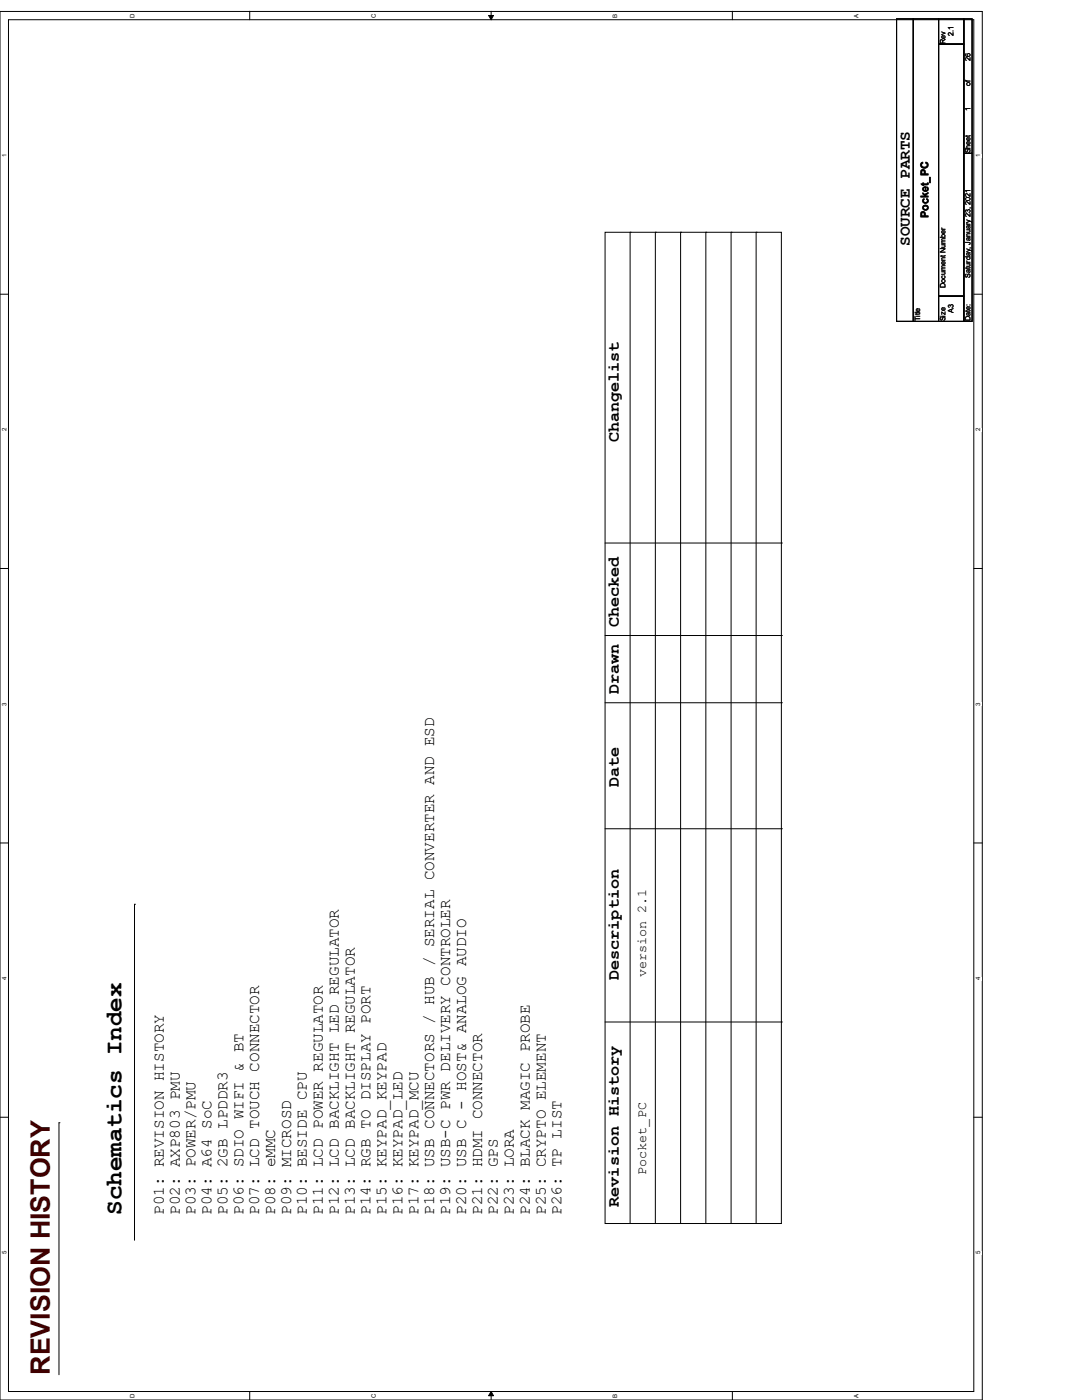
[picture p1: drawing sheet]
<svg xmlns="http://www.w3.org/2000/svg" width="216mm" height="279mm" viewBox="0 0 216 279" stroke-linecap="round" stroke-linejoin="round" font-family="sans-serif">
<defs><g id="words">
<text font-size="5.3" fill="#400000" x="9.9" y="274.4" transform="rotate(-90 9.9 274.4)">REVISION HISTORY</text>
<text font-size="4.8" x="24.2" y="242.5" transform="rotate(-90 24.2 242.5)">Schematics Index</text>
<g font-size="3.3">
<text x="123.5" y="88.3" transform="rotate(-90 123.5 88.3)">Changelist</text>
<text x="123.5" y="125.1" transform="rotate(-90 123.5 125.1)">Checked</text>
<text x="123.5" y="138.6" transform="rotate(-90 123.5 138.6)">Drawn</text>
<text x="123.5" y="157" transform="rotate(-90 123.5 157)">Date</text>
<text x="123.5" y="195.6" transform="rotate(-90 123.5 195.6)">Description</text>
<text x="123.5" y="240.8" transform="rotate(-90 123.5 240.8)">Revision History</text>
</g>
<g font-size="3.2">
<text x="181.5" y="49.1" transform="rotate(-90 181.5 49.1)">SOURCE PARTS</text>
<text x="32.7" y="242.5" transform="rotate(-90 32.7 242.5)">P01: REVISION HISTORY</text>
<text x="35.9" y="242.5" transform="rotate(-90 35.9 242.5)">P02: AXP803 PMU</text>
<text x="39" y="242.5" transform="rotate(-90 39 242.5)">P03: POWER/PMU</text>
<text x="42.2" y="242.5" transform="rotate(-90 42.2 242.5)">P04: A64 SoC</text>
<text x="45.4" y="242.5" transform="rotate(-90 45.4 242.5)">P05: 2GB LPDDR3</text>
<text x="48.6" y="242.5" transform="rotate(-90 48.6 242.5)">P06: SDIO WIFI &amp; BT</text>
<text x="51.7" y="242.5" transform="rotate(-90 51.7 242.5)">P07: LCD TOUCH CONNECTOR</text>
<text x="54.9" y="242.5" transform="rotate(-90 54.9 242.5)">P08: eMMC</text>
<text x="58.1" y="242.5" transform="rotate(-90 58.1 242.5)">P09: MICROSD</text>
<text x="61.3" y="242.5" transform="rotate(-90 61.3 242.5)">P10: BESIDE CPU</text>
<text x="64.4" y="242.5" transform="rotate(-90 64.4 242.5)">P11: LCD POWER REGULATOR</text>
<text x="67.6" y="242.5" transform="rotate(-90 67.6 242.5)">P12: LCD BACKLIGHT LED REGULATOR</text>
<text x="70.8" y="242.5" transform="rotate(-90 70.8 242.5)">P13: LCD BACKLIGHT REGULATOR</text>
<text x="74" y="242.5" transform="rotate(-90 74 242.5)">P14: RGB TO DISPLAY PORT</text>
<text x="77.1" y="242.5" transform="rotate(-90 77.1 242.5)">P15: KEYPAD_KEYPAD</text>
<text x="80.3" y="242.5" transform="rotate(-90 80.3 242.5)">P16: KEYPAD_LED</text>
<text x="83.5" y="242.5" transform="rotate(-90 83.5 242.5)">P17: KEYPAD_MCU</text>
<text x="86.7" y="242.5" transform="rotate(-90 86.7 242.5)">P18: USB CONNECTORS / HUB / SERIAL CONVERTER AND ESD</text>
<text x="89.8" y="242.5" transform="rotate(-90 89.8 242.5)">P19: USB-C PWR DELIVERY CONTROLER</text>
<text x="93" y="242.5" transform="rotate(-90 93 242.5)">P20: USB C - HOST&amp; ANALOG AUDIO</text>
<text x="96.2" y="242.5" transform="rotate(-90 96.2 242.5)">P21: HDMI CONNECTOR</text>
<text x="99.4" y="242.5" transform="rotate(-90 99.4 242.5)">P22: GPS</text>
<text x="102.5" y="242.5" transform="rotate(-90 102.5 242.5)">P23: LORA</text>
<text x="105.7" y="242.5" transform="rotate(-90 105.7 242.5)">P24: BLACK MAGIC PROBE</text>
<text x="108.9" y="242.5" transform="rotate(-90 108.9 242.5)">P25: CRYPTO ELEMENT</text>
<text x="112.1" y="242.5" transform="rotate(-90 112.1 242.5)">P26: TP LIST</text>
</g>
<g font-size="2.7">
<text x="128.9" y="195.1" transform="rotate(-90 128.9 195.1)">version 2.1</text>
<text x="128.9" y="234.4" transform="rotate(-90 128.9 234.4)">Pocket_PC</text>
</g>
<text font-size="2.2" x="185.3" y="43.5" transform="rotate(-90 185.3 43.5)">Pocket_PC</text>
<g font-size="1.5">
<text x="188.6" y="8.8" transform="rotate(-90 188.6 8.8)">Rev</text>
<text x="190.3" y="7.2" transform="rotate(-90 190.3 7.2)">2.1</text>
<text x="193.7" y="17.2" transform="rotate(-90 193.7 17.2)">of</text>
<text x="193.7" y="12.1" transform="rotate(-90 193.7 12.1)">26</text>
<text x="193.7" y="22.2" transform="rotate(-90 193.7 22.2)">1</text>
<text x="193.7" y="30.6" transform="rotate(-90 193.7 30.6)">Sheet</text>
<text x="188.6" y="57.4" transform="rotate(-90 188.6 57.4)">Document Number</text>
<text x="193.7" y="55.4" transform="rotate(-90 193.7 55.4)">Saturday, January 23, 2021</text>
<text x="183.6" y="64.1" transform="rotate(-90 183.6 64.1)">Title</text>
<text x="188.6" y="64.1" transform="rotate(-90 188.6 64.1)">Size</text>
<text x="190.3" y="62.4" transform="rotate(-90 190.3 62.4)">A3</text>
<text x="193.7" y="64.1" transform="rotate(-90 193.7 64.1)">Date:</text>
</g>
<g font-size="1.2">
<text x="26.8" y="3.5" transform="rotate(-90 26.8 3.5)">D</text>
<text x="75" y="3.5" transform="rotate(-90 75 3.5)">C</text>
<text x="123.1" y="3.5" transform="rotate(-90 123.1 3.5)">B</text>
<text x="171.3" y="3.5" transform="rotate(-90 171.3 3.5)">A</text>
<text x="1.3" y="31.4" transform="rotate(-90 1.3 31.4)">1</text>
<text x="195.6" y="31.4" transform="rotate(-90 195.6 31.4)">1</text>
<text x="1.3" y="86.1" transform="rotate(-90 1.3 86.1)">2</text>
<text x="195.6" y="86.1" transform="rotate(-90 195.6 86.1)">2</text>
<text x="1.3" y="140.9" transform="rotate(-90 1.3 140.9)">3</text>
<text x="195.6" y="140.9" transform="rotate(-90 195.6 140.9)">3</text>
<text x="1.3" y="195.6" transform="rotate(-90 1.3 195.6)">4</text>
<text x="195.6" y="195.6" transform="rotate(-90 195.6 195.6)">4</text>
<text x="1.3" y="250.4" transform="rotate(-90 1.3 250.4)">5</text>
<text x="195.6" y="250.4" transform="rotate(-90 195.6 250.4)">5</text>
<text x="26.8" y="279" transform="rotate(-90 26.8 279)">D</text>
<text x="75" y="279" transform="rotate(-90 75 279)">C</text>
<text x="123.1" y="279" transform="rotate(-90 123.1 279)">B</text>
<text x="171.3" y="279" transform="rotate(-90 171.3 279)">A</text>
</g>
</g></defs>
<path d="M0 2.3h196v277.1h-196zM1.7 3.9h192.6v273.8h-192.6z" fill="none" stroke="#000" stroke-width=".2"/>
<g fill="#fff">
<path d="M.2 249.7h1.3v.7h-1.3z"/>
<path d="M194.5 249.7h1.3v.7h-1.3z"/>
</g>
<path d="M0 223h1.7M194.3 223h1.7" fill="none" stroke="#000" stroke-width=".2"/>
<g fill="#fff">
<path d="M.2 195h1.3v.6h-1.3z"/>
<path d="M194.5 195h1.3v.6h-1.3z"/>
</g>
<path d="M0 168.2h1.7M194.3 168.2h1.7" fill="none" stroke="#000" stroke-width=".2"/>
<g fill="#fff">
<path d="M.2 140.3h1.3v.6h-1.3z"/>
<path d="M194.5 140.3h1.3v.6h-1.3z"/>
</g>
<path d="M0 113.5h1.7M194.3 113.5h1.7" fill="none" stroke="#000" stroke-width=".2"/>
<g fill="#fff">
<path d="M.2 85.5h1.3v.6h-1.3z"/>
<path d="M194.5 85.5h1.3v.6h-1.3z"/>
</g>
<path d="M0 58.7h1.7M194.3 58.7h1.7" fill="none" stroke="#000" stroke-width=".2"/>
<g fill="#fff">
<path d="M.2 30.7h1.3v.7h-1.3z"/>
<path d="M194.5 30.7h1.3v.7h-1.3z"/>
<path d="M25.7 278.1h1.4v.9h-1.4z"/>
<path d="M25.7 2.7h1.4v.8h-1.4z"/>
<path d="M73.9 278.1h1.3v.9h-1.3z"/>
<path d="M73.9 2.7h1.3v.8h-1.3z"/>
</g>
<path d="M49.8 2.2v1.7M49.8 277.7v1.7" fill="none" stroke="#000" stroke-width=".2"/>
<g fill="#fff">
<path d="M122 278.2h1.4v.8h-1.4z"/>
<path d="M122 2.8h1.4v.7h-1.4z"/>
</g>
<path d="M97.5 3.1h1l-.5 .8zM98 2.2v1.7M98 277.7l.5 .9h-1zM98 277.7v1.7" fill="none" stroke="#000" stroke-width=".2"/>
<path d="M97.5 3.1h1l-.5 .8zM98 277.7l.5 .9h-1z" fill="#000"/>
<g fill="#fff">
<path d="M170.2 278.2h1.3v.8h-1.3z"/>
<path d="M170.2 2.8h1.3v.7h-1.3z"/>
</g>
<g fill="none" stroke="#000" stroke-width=".2">
<path d="M146.1 2.2v1.7M178.9 3.8h3.3v60.3h-3.3zM182.2 3.8h5.1v60.3h-5.1zM187.3 8.8h5v50.3h-5zM187.3 3.8h5v5h-5zM192.3 3.8h1.7v26.8h-1.7zM192.3 30.6h1.7v33.5h-1.7zM120.7 46.4h35.2v197.8h-35.2zM125.7 46.4h.1M125.7 46.4v197.8M130.8 46.4h.1M130.8 46.4v197.8"/>
<path d="M135.8 46.4h.1M135.8 46.4v197.8M140.8 46.4h.1M140.8 46.4v197.8M145.9 46.4h.1M145.9 46.4v197.8M150.9 46.4h.1M150.9 46.4v197.8M187.3 59.1h5v5h-5zM120.7 108.4h35.2M155.9 108.4h.1M120.7 126.8h35.2"/>
<path d="M155.9 126.8h.1M120.7 140.3h35.2M155.9 140.3h.1M120.7 165.4h35.2M155.9 165.4h.1M26.8 180.5h.1M26.8 180.5v67M120.7 204h35.2M155.9 204h.1M11.8 224.1h.1M11.8 224.1v50.3M146.1 277.7v1.7"/>
</g>
<use href="#words"/>
</svg>
